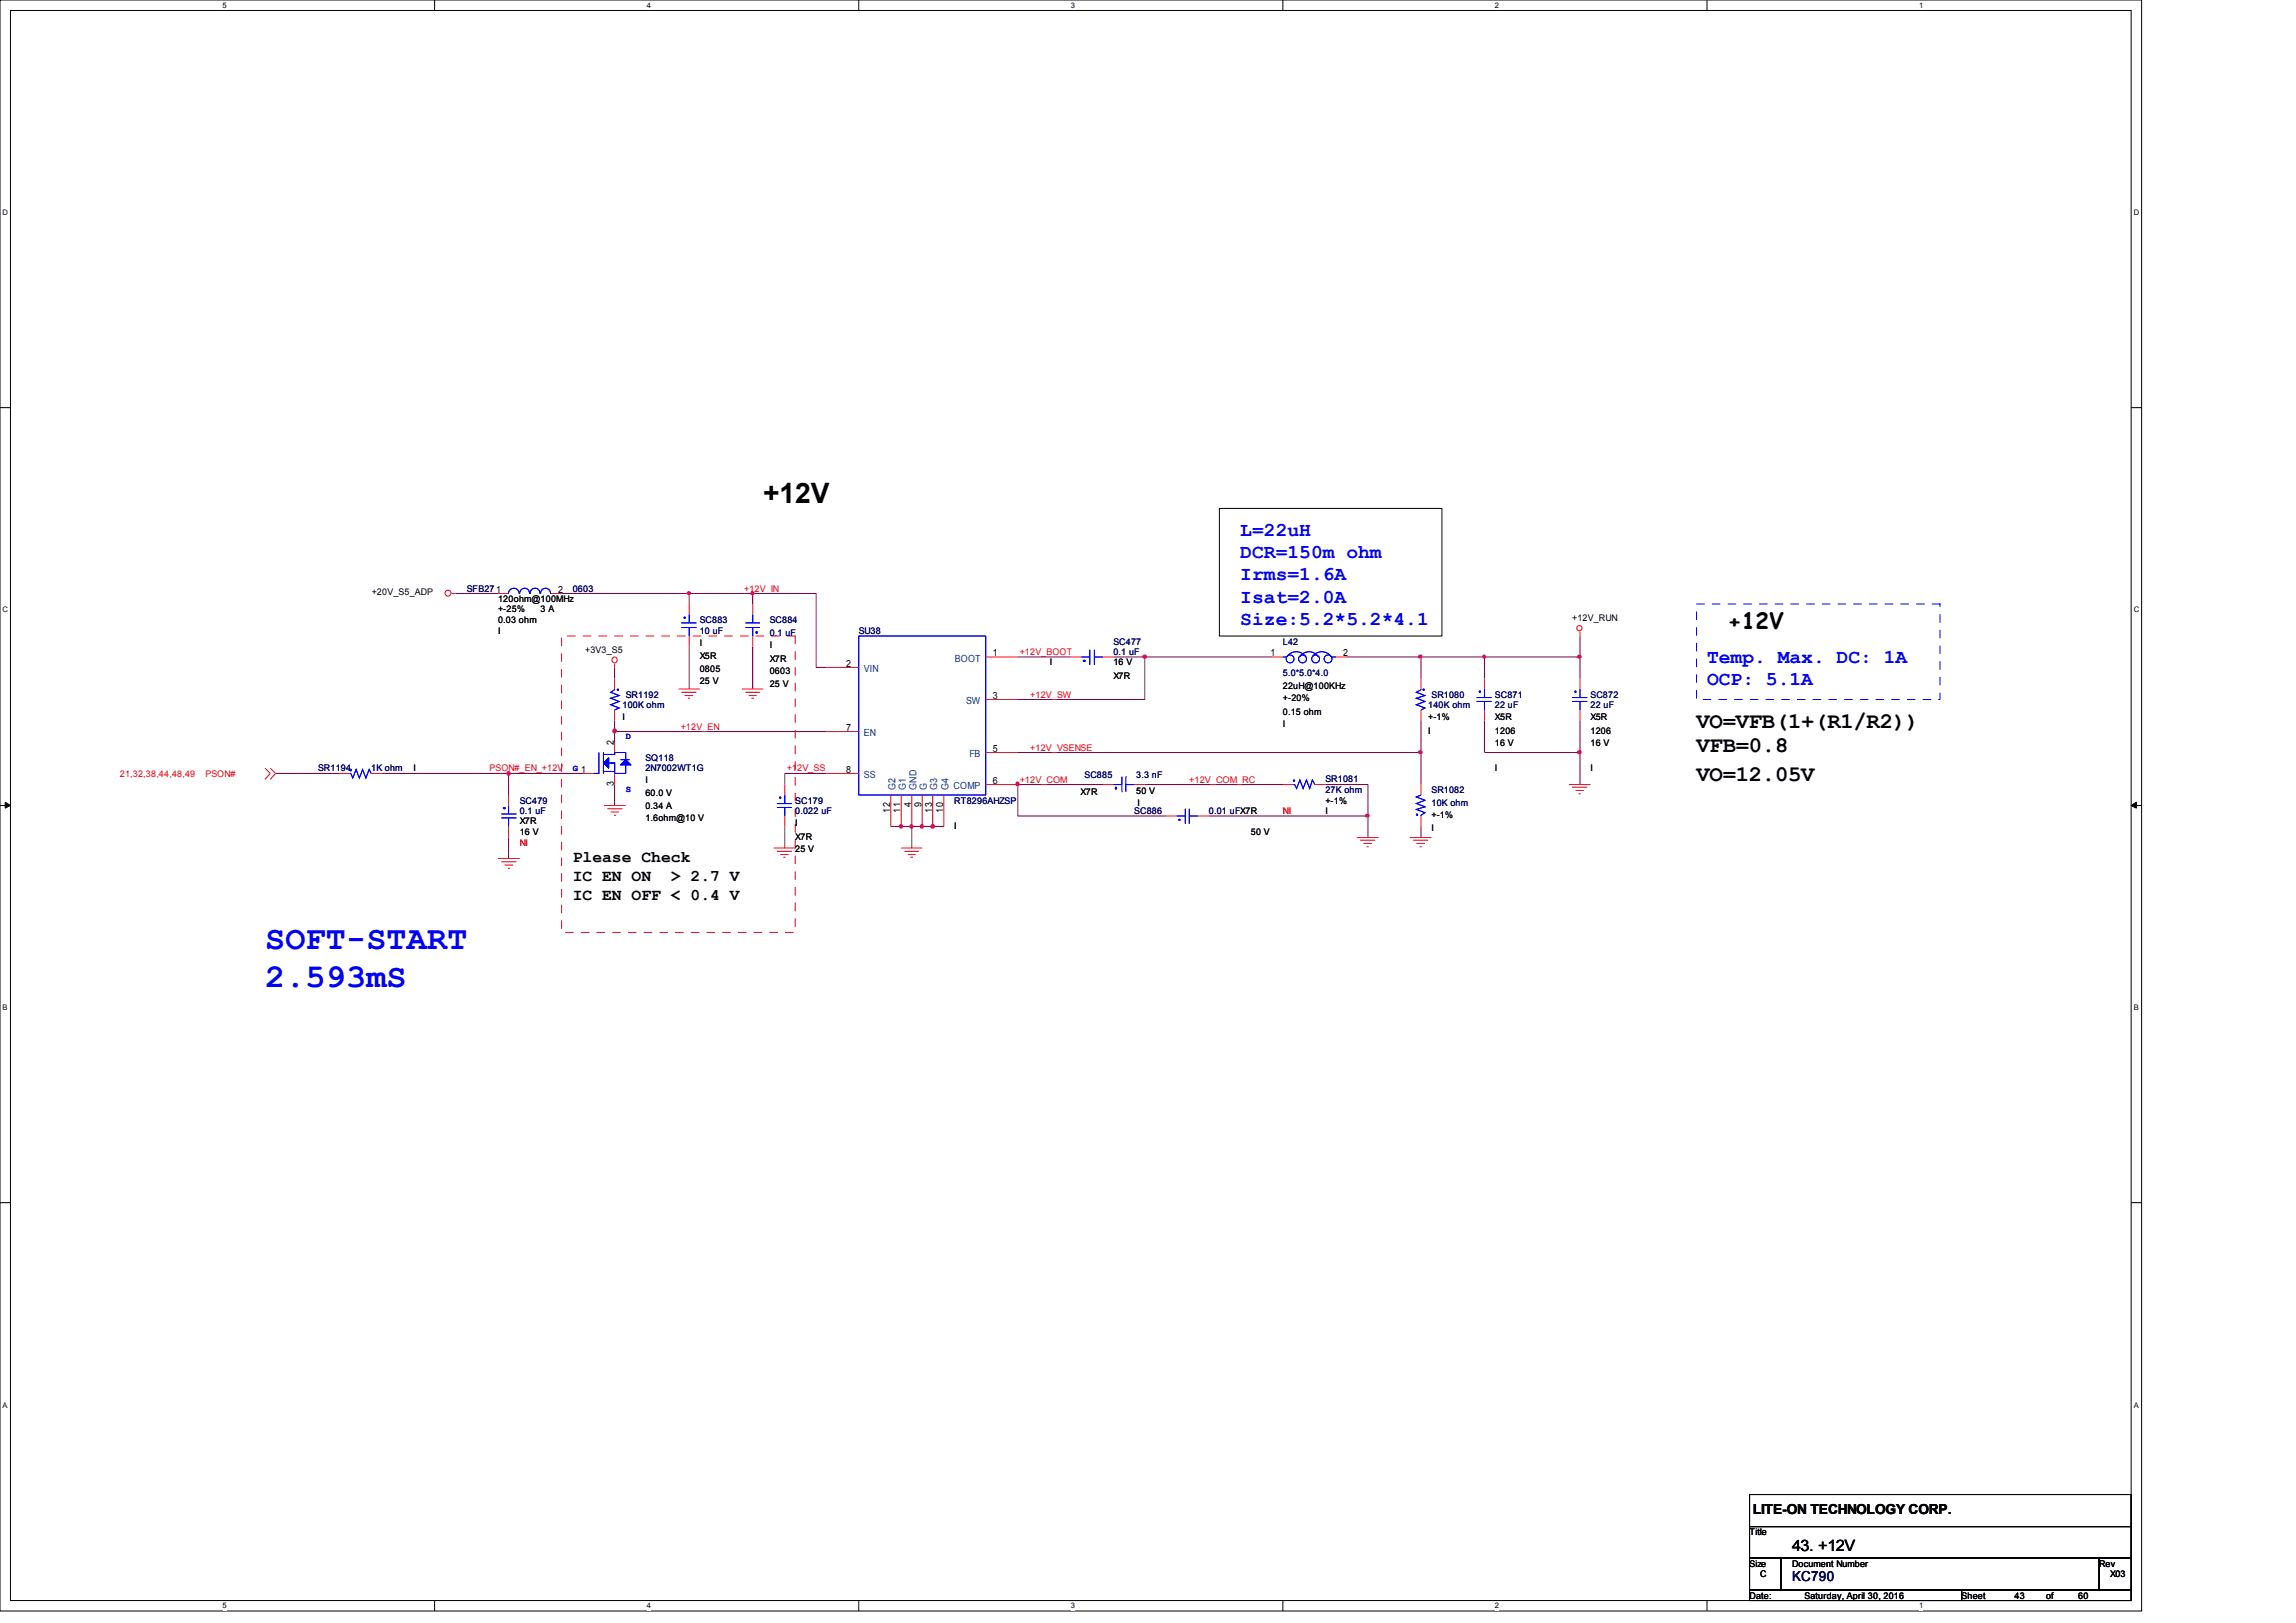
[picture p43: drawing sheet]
<svg xmlns="http://www.w3.org/2000/svg" width="297mm" height="210mm" viewBox="0 0 297 210" stroke-linecap="round" stroke-linejoin="round" font-family="sans-serif">
<defs><g id="words">
<g font-size="4.3" fill="#00f">
<text x="34.3" y="122.9">SOFT-START</text>
<text x="34.3" y="127.7">2.593mS</text>
</g>
<text font-size="3.6" x="98.7" y="65.1">+12V</text>
<g font-size="2.9">
<text x="223.5" y="81.4">+12V</text>
<text x="219.5" y="94.1">VO=VFB(1+(R1/R2))</text>
<text x="219.5" y="97.3">VFB=0.8</text>
<text x="219.5" y="101">VO=12.05V</text>
</g>
<g font-size="2.5" fill="#00f">
<text x="160.4" y="69.3">L=22uH</text>
<text x="160.4" y="72.2">DCR=150m ohm</text>
<text x="160.4" y="75.1">Irms=1.6A</text>
<text x="160.4" y="78">Isat=2.0A</text>
<text x="160.4" y="80.9">Size:5.2*5.2*4.1</text>
<text x="220.8" y="85.8">Temp. Max. DC: 1A</text>
<text x="220.8" y="88.6">OCP: 5.1A</text>
</g>
<g font-size="2.1">
<text x="74.1" y="111.5">Please Check</text>
<text x="74.1" y="114">IC EN ON</text>
<text x="86.8" y="114">&gt; 2.7 V</text>
<text x="74.1" y="116.4">IC EN OFF &lt; 0.4 V</text>
</g>
<text font-size="2" x="231.8" y="200.7">43. +12V</text>
<text font-size="1.8" x="226.7" y="195.9">LITE-ON TECHNOLOGY CORP.</text>
<text font-size="1.8" fill="#000040" x="231.8" y="204.6">KC790</text>
<g font-size="1.3">
<text x="72.2" y="76.7">2</text>
<text x="109.5" y="86.3">2</text>
<text x="128.4" y="84.9">1</text>
<text x="164.3" y="84.9">1</text>
<text x="173.7" y="84.9">2</text>
<text x="109.5" y="94.6">7</text>
<text x="128.4" y="90.4">3</text>
<text x="79.4" y="101.7" transform="rotate(-90 79.4 101.7)">3</text>
<text x="79.4" y="96.4" transform="rotate(-90 79.4 96.4)">2</text>
<text x="109.5" y="100">8</text>
<text x="128.4" y="97.3">5</text>
<text x="128.4" y="101.4">6</text>
<text x="115.1" y="105.2" transform="rotate(-90 115.1 105.2)">12</text>
<text x="116.5" y="105.2" transform="rotate(-90 116.5 105.2)">11</text>
<text x="117.9" y="104.5" transform="rotate(-90 117.9 104.5)">4</text>
<text x="119.2" y="104.5" transform="rotate(-90 119.2 104.5)">9</text>
<text x="120.6" y="105.2" transform="rotate(-90 120.6 105.2)">13</text>
<text x="122" y="105.2" transform="rotate(-90 122 105.2)">10</text>
</g>
<g font-size="1.3" fill="#004080">
<text x="111.8" y="87">VIN</text>
<text x="123.5" y="85.6">BOOT</text>
<text x="111.8" y="95.2">EN</text>
<text x="125" y="91.1">SW</text>
<text x="111.8" y="100.7">SS</text>
<text x="125.4" y="98">FB</text>
<text x="115.8" y="102.2" transform="rotate(-90 115.8 102.2)">G2</text>
<text x="117.2" y="102.2" transform="rotate(-90 117.2 102.2)">G1</text>
<text x="118.5" y="102.2" transform="rotate(-90 118.5 102.2)">GND</text>
<text x="119.9" y="102.2" transform="rotate(-90 119.9 102.2)">G</text>
<text x="121.2" y="102.2" transform="rotate(-90 121.2 102.2)">G3</text>
<text x="122.7" y="102.2" transform="rotate(-90 122.7 102.2)">G4</text>
<text x="123.4" y="102.1">COMP</text>
</g>
<g font-size="1.2">
<text x="48.1" y="77">+20V_S5_ADP</text>
<text x="64.4" y="77.9">120ohm@100MHz</text>
<text x="64.4" y="79.2">+-25%</text>
<text x="64.4" y="80.6">0.03 ohm</text>
<text x="64.4" y="82">I</text>
<text x="69.9" y="79.2">3 A</text>
<text x="90.5" y="83.7">I</text>
<text x="99.6" y="83.9">I</text>
<text x="203.4" y="80.3">+12V_RUN</text>
<text x="75.7" y="84.5">+3V3_S5</text>
<text x="90.5" y="85.3">X5R</text>
<text x="90.5" y="87">0805</text>
<text x="90.5" y="88.6">25 V</text>
<text x="99.6" y="85.6">X7R</text>
<text x="99.6" y="87.2">0603</text>
<text x="99.6" y="88.9">25 V</text>
<text x="135.8" y="86.1">I</text>
<text x="144" y="86.1">16 V</text>
<text x="144" y="87.8">X7R</text>
<text x="165.9" y="89.2">22uH@100KHz</text>
<text x="80.5" y="93.2">I</text>
<text x="165.9" y="90.8">+-20%</text>
<text x="165.9" y="92.5">0.15 ohm</text>
<text x="165.9" y="94.1">I</text>
<text x="184.7" y="93.2">+-1%</text>
<text x="184.7" y="94.9">I</text>
<text x="193.4" y="93.2">X5R</text>
<text x="193.4" y="94.9">1206</text>
<text x="205.7" y="93.2">X5R</text>
<text x="205.7" y="94.9">1206</text>
<text x="53.5" y="99.8">I</text>
<text x="83.5" y="101.3">I</text>
<text x="193.4" y="96.5">16 V</text>
<text x="193.4" y="99.8">I</text>
<text x="205.7" y="96.5">16 V</text>
<text x="205.7" y="99.8">I</text>
<text x="67.2" y="106.7">X7R</text>
<text x="83.5" y="103">60.0 V</text>
<text x="83.5" y="104.6">0.34 A</text>
<text x="83.5" y="106.3">1.6ohm@10 V</text>
<text x="102.9" y="106.9">I</text>
<text x="123.4" y="107.3">I</text>
<text x="139.8" y="102.9">X7R</text>
<text x="147" y="102.7">50 V</text>
<text x="147.2" y="104.2">I</text>
<text x="171.4" y="104">+-1%</text>
<text x="171.4" y="105.3">I</text>
<text x="185.2" y="105.8">+-1%</text>
<text x="185.2" y="107.5">I</text>
<text x="67.2" y="108">16 V</text>
<text x="102.9" y="108.6">X7R</text>
<text x="102.9" y="110.2">25 V</text>
<text x="161.8" y="108">50 V</text>
<text x="226.3" y="198.6">Title</text>
<text x="226.3" y="202.7">Size</text>
<text x="231.8" y="202.7">Document Number</text>
<text x="271.5" y="202.7">Rev</text>
<text x="226.3" y="206.8">Date:</text>
<text x="227.7" y="204">C</text>
<text x="233.4" y="206.8">Saturday, April 30, 2016</text>
<text x="253.7" y="206.8">Sheet</text>
<text x="260.6" y="206.8">43</text>
<text x="264.7" y="206.8">of</text>
<text x="268.8" y="206.8">60</text>
<text x="273" y="204">X03</text>
</g>
<g font-size="1.2" fill="#000080">
<text x="60.4" y="76.5">SFB271</text>
<text x="60.4" y="76.5">SFB27</text>
<text x="74.1" y="76.5">0603</text>
<text x="90.5" y="80.6">SC883</text>
<text x="90.5" y="82">10 uF</text>
<text x="99.6" y="80.6">SC884</text>
<text x="99.6" y="82.3">0.1 uF</text>
<text x="111.1" y="82">SU38</text>
<text x="144" y="83.4">SC477</text>
<text x="165.9" y="83.4">L42</text>
<text x="144" y="84.8">0.1 uF</text>
<text x="165.9" y="87.5">5.0*5.0*4.0</text>
<text x="80.5" y="91.6">100K ohm</text>
<text x="80.9" y="90.3">SR1192</text>
<text x="184.7" y="91.6">140K ohm</text>
<text x="185.2" y="90.3">SR1080</text>
<text x="193.4" y="90.3">SC871</text>
<text x="193.4" y="91.6">22 uF</text>
<text x="205.7" y="90.3">SC872</text>
<text x="205.7" y="91.6">22 uF</text>
<text x="41.1" y="99.8">SR1194</text>
<text x="48" y="99.8">1K ohm</text>
<text x="83.5" y="98.5">SQ118</text>
<text x="83.5" y="99.7">2N7002WT1G</text>
<text x="140.3" y="100.7">SC885</text>
<text x="147" y="100.7">3.3 nF</text>
<text x="171.4" y="101.2">SR1081</text>
<text x="67.2" y="104">SC479</text>
<text x="67.2" y="105.3">0.1 uF</text>
<text x="102.9" y="104">SC179</text>
<text x="102.9" y="105.3">0.022 uF</text>
<text x="123.4" y="104">RT8296AHZSP</text>
<text x="146.7" y="105.3">SC886</text>
<text x="156.4" y="105.3">0.01 uFX7R</text>
<text x="171.4" y="102.6">27K ohm</text>
<text x="185.2" y="102.6">SR1082</text>
<text x="185.2" y="104.2">10K ohm</text>
</g>
<g font-size="1.2" fill="#f00">
<text x="96.3" y="76.5">+12V_IN</text>
<text x="131.9" y="84.8">+12V_BOOT</text>
<text x="88.1" y="94.4">+12V_EN</text>
<text x="133.3" y="90.3">+12V_SW</text>
<text x="15.5" y="100.5">21,32,38,44,48,49</text>
<text x="26.6" y="100.5">PSON#</text>
<text x="63.3" y="99.8">PSON#_EN_+12V</text>
<text x="101.8" y="99.8">+12V_SS</text>
<text x="131.9" y="101.3">+12V_COM</text>
<text x="133.3" y="97.1">+12V_VSENSE</text>
<text x="153.8" y="101.3">+12V_COM_RC</text>
<text x="165.9" y="105.3">NI</text>
<text x="67.2" y="109.5">NI</text>
</g>
<g font-size="1.2" fill="#00f">
<text x="80.9" y="95.7">D</text>
<text x="74.1" y="99.7">G 1</text>
<text x="74.1" y="99.7">G</text>
<text x="80.9" y="102.5">S</text>
</g>
<g font-size="1">
<text x="28.8" y="1">5</text>
<text x="83.7" y="1">4</text>
<text x="138.5" y="1">3</text>
<text x="193.4" y="1">2</text>
<text x="248.2" y="1">1</text>
<text x=".3" y="27.9">D</text>
<text x="276" y="27.9">D</text>
<text x=".3" y="79.2">C</text>
<text x="276" y="79.2">C</text>
<text x=".3" y="130.7">B</text>
<text x="276" y="130.7">B</text>
<text x=".3" y="182.1">A</text>
<text x="276" y="182.1">A</text>
<text x="28.8" y="208.1">5</text>
<text x="83.7" y="208.1">4</text>
<text x="138.5" y="208.1">3</text>
<text x="193.4" y="208.1">2</text>
<text x="248.2" y="208.1">1</text>
</g>
</g></defs>
<path d="M0 0h277v208.4h-277zM1.4 1.4h274.3v205.7h-274.3z" fill="none" stroke="#000" stroke-width=".13"/>
<g fill="#fff">
<path d="M28.8 .2h.5v1.1h-.5z" fill-rule="evenodd"/>
<path d="M28.8 207.3h.5v1.1h-.5z" fill-rule="evenodd"/>
</g>
<path d="M56.2 0v1.4M56.2 207.1v1.3" fill="none" stroke="#000" stroke-width=".13"/>
<g fill="#fff">
<path d="M83.7 .2h.5v1.1h-.5z" fill-rule="evenodd"/>
<path d="M83.7 207.3h.5v1.1h-.5z" fill-rule="evenodd"/>
</g>
<path d="M111.1 0v1.4M111.1 207.1v1.3" fill="none" stroke="#000" stroke-width=".13"/>
<g fill="#fff">
<path d="M138.5 .2h.5v1.1h-.5z" fill-rule="evenodd"/>
<path d="M138.5 207.3h.5v1.1h-.5z" fill-rule="evenodd"/>
</g>
<path d="M165.9 0v1.4M165.9 207.1v1.3" fill="none" stroke="#000" stroke-width=".13"/>
<g fill="#fff">
<path d="M193.4 .2h.5v1.1h-.5z" fill-rule="evenodd"/>
<path d="M193.4 207.3h.5v1.1h-.5z" fill-rule="evenodd"/>
</g>
<path d="M220.8 0v1.4M220.8 207.1v1.3" fill="none" stroke="#000" stroke-width=".13"/>
<g fill="#fff">
<path d="M248.2 .2h.6v1.1h-.6z" fill-rule="evenodd"/>
<path d="M248.2 207.3h.6v1.1h-.6z" fill-rule="evenodd"/>
<path d="M.3 27h.6v1.1h-.6z" fill-rule="evenodd"/>
<path d="M276 27h.6v1.1h-.6z" fill-rule="evenodd"/>
<path d="M.3 78.4h.6v1.1h-.6z" fill-rule="evenodd"/>
<path d="M276 78.4h.6v1.1h-.6z" fill-rule="evenodd"/>
</g>
<path d="M0 52.7h1.4M275.7 52.7h1.3" fill="none" stroke="#000" stroke-width=".13"/>
<g fill="#fff">
<path d="M.3 129.9h.6v1.1h-.6z" fill-rule="evenodd"/>
<path d="M276 129.9h.6v1.1h-.6z" fill-rule="evenodd"/>
</g>
<path d="M0 104.2h1.4M275.7 104.2h1.3" fill="none" stroke="#000" stroke-width=".13"/>
<path d="M.7 103.8l.7 .4-.7 .4zM275.7 104.2l.7-.4v.8z" fill="#000" stroke="#000" stroke-width=".13"/>
<g fill="#fff">
<path d="M.3 181.3h.6v1.1h-.6z" fill-rule="evenodd"/>
<path d="M276 181.3h.6v1.1h-.6z" fill-rule="evenodd"/>
</g>
<path d="M157.7 65.8h28.8v16.5h-28.8zM0 155.6h1.4M275.7 155.6h1.3M226.3 193.4h49.4v4.1h-49.4zM226.3 197.5h49.4v4.1h-49.4zM226.3 201.6h4.1v4.1h-4.1zM226.3 205.7h27.4v1.4h-27.4zM230.4 201.6h41.1v4.1h-41.1zM253.7 205.7h22v1.4h-22zM271.5 201.6h4.2v4.1h-4.2z" fill="none" stroke="#000" stroke-width=".13"/>
<g fill="none" stroke="#800040" stroke-width=".13">
<path d="M58.9 76.8h5.5M72.6 76.8h16.6M89.2 76.8h8.2M89.2 76.8v1.3M97.4 76.8h8.2v9.6h1.3M97.4 76.8v1.3M79.5 94.7h27.4M79.5 86.4v1.4M79.5 93.2v1.5M79.5 94.7v1.3M89.2 83.7v5.5M97.4 83.7v5.5"/>
<path d="M131.7 97.4h52.1M131.7 85h6.8M144 85h4.1v5.5h-16.4M148.1 85h16.5M174.2 85h9.6M183.8 93.2v4.2M183.8 85v2.8M183.8 97.4v4.1M183.8 85h8.2v2.8M192 85h12.4M192 93.2v4.2h12.4M204.4 82.3v2.7"/>
<path d="M204.4 85v2.8M204.4 97.4v4.1M204.4 93.2v4.2M35.6 100.1h8.3M49.4 100.1h16.4M65.8 108.4v2.7M65.8 100.1h9.6M65.8 100.1v2.8M79.5 101.5v2.7M101.5 106.9v2.8M106.9 100.1h-5.4v1.4M115.2 106.9h2.7"/>
<path d="M117.9 106.9h4.2M117.9 106.9v2.8M142.7 101.5h-11v4.1h19.2M148.1 101.5h17.8M156.4 105.6h20.6M171.5 101.5h5.5v4.1M177 105.6v2.8M183.8 106.9v1.5"/>
</g>
<g fill="#f0f" stroke="#f0f" stroke-width=".13">
<path d="M147.9 84.8h.4v.2v.1h-.4l-.1-.1z" fill-rule="evenodd"/>
<path d="M176.7 105.4h.3l.1 .1-.1 .2h-.3l-.1-.2z" fill-rule="evenodd"/>
<path d="M183.5 97.2h.4l.1 .1-.1 .2h-.4v-.2z" fill-rule="evenodd"/>
<path d="M204.1 84.8h.4l.1 .2-.1 .1h-.4l-.1-.1z" fill-rule="evenodd"/>
<path d="M183.5 84.8h.4l.1 .2-.1 .1h-.4v-.1z" fill-rule="evenodd"/>
<path d="M204.1 97.2h.4l.1 .1-.1 .2h-.4l-.1-.2z" fill-rule="evenodd"/>
<path d="M147.9 84.8h.4v.2v.1h-.4l-.1-.1z" fill-rule="evenodd"/>
<path d="M176.7 105.4h.3l.1 .1-.1 .2h-.3l-.1-.2z" fill-rule="evenodd"/>
<path d="M183.5 97.2h.4l.1 .1-.1 .2h-.4v-.2z" fill-rule="evenodd"/>
<path d="M204.1 84.8h.4l.1 .2-.1 .1h-.4l-.1-.1z" fill-rule="evenodd"/>
<path d="M183.5 84.8h.4l.1 .2-.1 .1h-.4v-.1z" fill-rule="evenodd"/>
<path d="M204.1 97.2h.4l.1 .1-.1 .2h-.4l-.1-.2z" fill-rule="evenodd"/>
<circle cx="65.8" cy="100.1" r=".25"/>
<circle cx="131.6" cy="101.4" r=".24"/>
<circle cx="97.3" cy="76.8" r=".21"/>
<circle cx="89.1" cy="76.8" r=".21"/>
<circle cx="79.5" cy="94.6" r=".25"/>
<circle cx="192" cy="85" r=".21"/>
<circle cx="120.7" cy="106.9" r=".25"/>
<circle cx="117.9" cy="106.9" r=".24"/>
<circle cx="116.5" cy="106.9" r=".24"/>
<circle cx="119.2" cy="106.9" r=".24"/>
</g>
<g fill="none" stroke="#f00" stroke-width=".13">
<path d="M58.4 76.8h.5M64.4 76.8h1.4M71.3 76.8h1.3M89.2 78.1v1.4M97.4 78.1v1.4M34.3 99.4l.7 .7-.7 .7M35 99.4l.6 .7-.6 .7M79.5 85.9v.5M79.5 87.8v1.4M79.5 91.9v1.3M79.5 96v1.4M87.8 89.2h2.7"/>
<path d="M88.1 89.6h2M88.6 90h1.1M89 90.3h.2M89.2 82.3v1.4M96 89.2h2.7M96.4 89.6h1.9M96.9 90h1M97.2 90.3h.3M97.4 82.3v1.4M106.9 94.7h4.2M106.9 86.4h4.2M127.5 85h4.2"/>
<path d="M127.5 97.4h4.2M127.5 90.5h4.2M138.5 85h1.4M142.7 85h1.3M164.6 85h1.3M172.8 85h1.4M183.8 87.8v1.4M183.8 91.9v1.3M192 87.8v1.4M192 91.9v1.3M204.4 81.7v.6M204.4 87.8v1.4"/>
<path d="M204.4 91.9v1.3M43.9 100.1h1.3M48 100.1h1.4M64.4 111.1h2.8M64.9 111.5h1.9M65.3 111.9h1.1M65.7 112.4h.3M65.8 102.9v1.3M65.8 106.9v1.5M75.4 100.1h1.4M78.1 104.2h2.8M78.6 104.6h1.9"/>
<path d="M79 105.1h1.1M79.4 105.5h.3M79.5 100.1v1.4M100.1 109.7h2.8M100.5 110.2h1.9M100.9 110.6h1.1M101.3 110.9h.3M101.5 101.5v1.4M101.5 105.6v1.3M106.9 100.1h4.2M115.2 102.9v4M116.6 109.7h2.7"/>
<path d="M116.6 102.9v4M117 110.2h1.9M117.4 110.6h1M117.8 110.9h.3M117.9 102.9v4M119.3 102.9v4M120.6 102.9v4M122.1 102.9v4M127.5 101.5h4.2M142.7 101.5h1.3M146.7 101.5h1.4M150.9 105.6h1.3"/>
<path d="M154.9 105.6h1.5M165.9 101.5h1.4M170.1 101.5h1.4M175.5 108.4h2.8M175.9 108.7h2M176.4 109.1h1.1M176.8 109.6h.2M182.4 108.4h2.8M182.8 108.7h1.9M183.2 109.1h1.1M183.6 109.6h.3M183.8 101.5v1.4"/>
<path d="M183.8 105.6v1.3M202.9 101.5h2.8M203.4 101.9h1.9M203.8 102.3h1.1M204.2 102.7h.3"/>
<circle cx="58" cy="76.8" r=".38"/>
<circle cx="79.5" cy="85.4" r=".36"/>
<circle cx="204.3" cy="81.3" r=".34"/>
</g>
<path d="M219.5 78.1h31.5v12.4h-31.5z" fill="none" stroke="#00f" stroke-width=".13" stroke-dasharray="1 1 1 1 1 1 1 1"/>
<path d="M72.6 82.3h30.3v38.3h-30.3z" fill="none" stroke="#f00" stroke-width=".13" stroke-dasharray="1 1 1 1 1 1 1 1"/>
<path d="M145.1 100.5v1.9M145.1 101.5h-1.1M145.6 102.4v-1.9M145.6 101.5h1.1" fill="none" stroke="#00f" stroke-width=".13" stroke-dasharray="1 1 1 1 1 1 1 1" stroke-linecap="butt"/>
<g fill="#00f" stroke="#00f" stroke-width=".13">
<path d="M78.1 98.7l.6-.7v1.4z"/>
<path d="M80.9 98.3l.7 .7h-1.3z"/>
<path d="M144.3 101.9h.1v.2z" fill-rule="evenodd"/>
<path d="M144.3 101.9h.1v.2z" fill-rule="evenodd"/>
<path d="M97.8 81.7h.1v.3z" fill-rule="evenodd"/>
<path d="M97.8 81.7h.1v.3z" fill-rule="evenodd"/>
<path d="M65.1 104.5l.3 .1h-.2z" fill-rule="evenodd"/>
<path d="M65.1 104.5l.3 .1h-.2z" fill-rule="evenodd"/>
<path d="M45.2 99.6l.3 .1h-.2z" fill-rule="evenodd"/>
<path d="M45.2 99.6l.3 .1h-.2z" fill-rule="evenodd"/>
<path d="M140.2 85.5h.2l-.1 .1z" fill-rule="evenodd"/>
<path d="M140.2 85.5h.2l-.1 .1z" fill-rule="evenodd"/>
<circle cx="191.4" cy="89.5" r=".08"/>
<circle cx="183.3" cy="105.4" r=".08"/>
<circle cx="88.6" cy="79.9" r=".08"/>
<circle cx="184.2" cy="89.2" r=".08"/>
<circle cx="79.9" cy="89.2" r=".08"/>
<circle cx="152.6" cy="106.1" r=".08"/>
<circle cx="100.9" cy="103.2" r=".08"/>
<circle cx="167.4" cy="101" r=".08"/>
<circle cx="203.8" cy="89.5" r=".08"/>
</g>
<g fill="none" stroke="#00f" stroke-width=".13">
<path d="M67.1 76.8a.68 .68 0 0 0-.6-.7 .68 .68 0 0 0-.7 .7M68.5 76.8a.64 .64 0 0 0-.6-.7 .64 .64 0 0 0-.7 .7M69.8 76.8a.64 .64 0 0 0-.6-.7 .64 .64 0 0 0-.6 .7M71.2 76.8a.64 .64 0 0 0-.6-.7 .64 .64 0 0 0-.7 .7M89.2 79.5v1.1M97.4 79.5v1.1M77.5 97.4v2.7h-.7M78.1 97.4v2.7M78.1 99.8h1.4M78.1 99.8h1.3M78.7 98.7h.8v1.4M79 98.7h.5v1.4"/>
<path d="M79.5 97.4v.2h-1.4M79.5 97.4h1.4v2.7h-1.4M79.5 89.2l-.5 .4 1.1 .4-1.1 .3 1.1 .5-1.1 .4 1.1 .4-.6 .3M80.3 98.3h1.1M88.1 81.2h2M88.1 80.6h2M89.2 81.2v1.1M96.4 81.2h1.9M96.4 80.6h1.9M97.4 81.2v1.1M111.1 82.3h16.4v20.6h-16.4zM139.9 85h1.1"/>
<path d="M141 84.1v1.9M141.6 84.1v1.9M141.6 85h1.1M165.9 85h.5M166.5 84.9a1.48 1.48 0 0 1 2.4 .1M168.2 84.9a1.42 1.42 0 0 1 2.3 .1M169.8 84.9a1.48 1.48 0 0 1 2.4 .1M172.3 85h.5M183.8 89.2l-.6 .4 1.1 .4-1.1 .3 1.1 .5-1.1 .4 1.1 .4-.5 .3M191 90.8h2M191 90.3h2M192 90.8v1.1"/>
<path d="M192 89.2v1.1M203.4 90.8h1.9M203.4 90.3h1.9M204.4 90.8v1.1M204.4 89.2v1.1M45.2 100.1h.2l.2 .6 .5-1.1 .4 1.1 .4-1.1 .4 1.1 .5-1.1 .2 .5M64.9 105.8h1.9M64.9 105.3h1.9M65.8 105.8v1.1M65.8 104.2v1.1M100.5 104h1.9M100.5 104.5h1.9"/>
<path d="M101.5 104.5v1.1M101.5 102.9v1.1M144 101.5h1.1M145.1 100.5v1.9M145.6 100.5v1.9M145.6 101.5h1.1M152.2 105.6h1.1M153.3 104.6v2M153.8 104.6v2M153.8 105.6h1.1M167.3 101.5h.2l.2 .5 .4-1.1 .5 1.1 .4-1.1 .4 1.1 .4-1.1 .3 .6M183.8 102.9l-.6 .2 1.1 .4-1.1 .5 1.1 .4-1.1 .3 1.1 .5-.5 .3v.1"/>
<circle cx="166.9" cy="85.3" r=".51"/>
<circle cx="168.5" cy="85.3" r=".51"/>
<circle cx="170.2" cy="85.3" r=".51"/>
<circle cx="171.8" cy="85.3" r=".51"/>
</g>
<use href="#words"/>
</svg>
